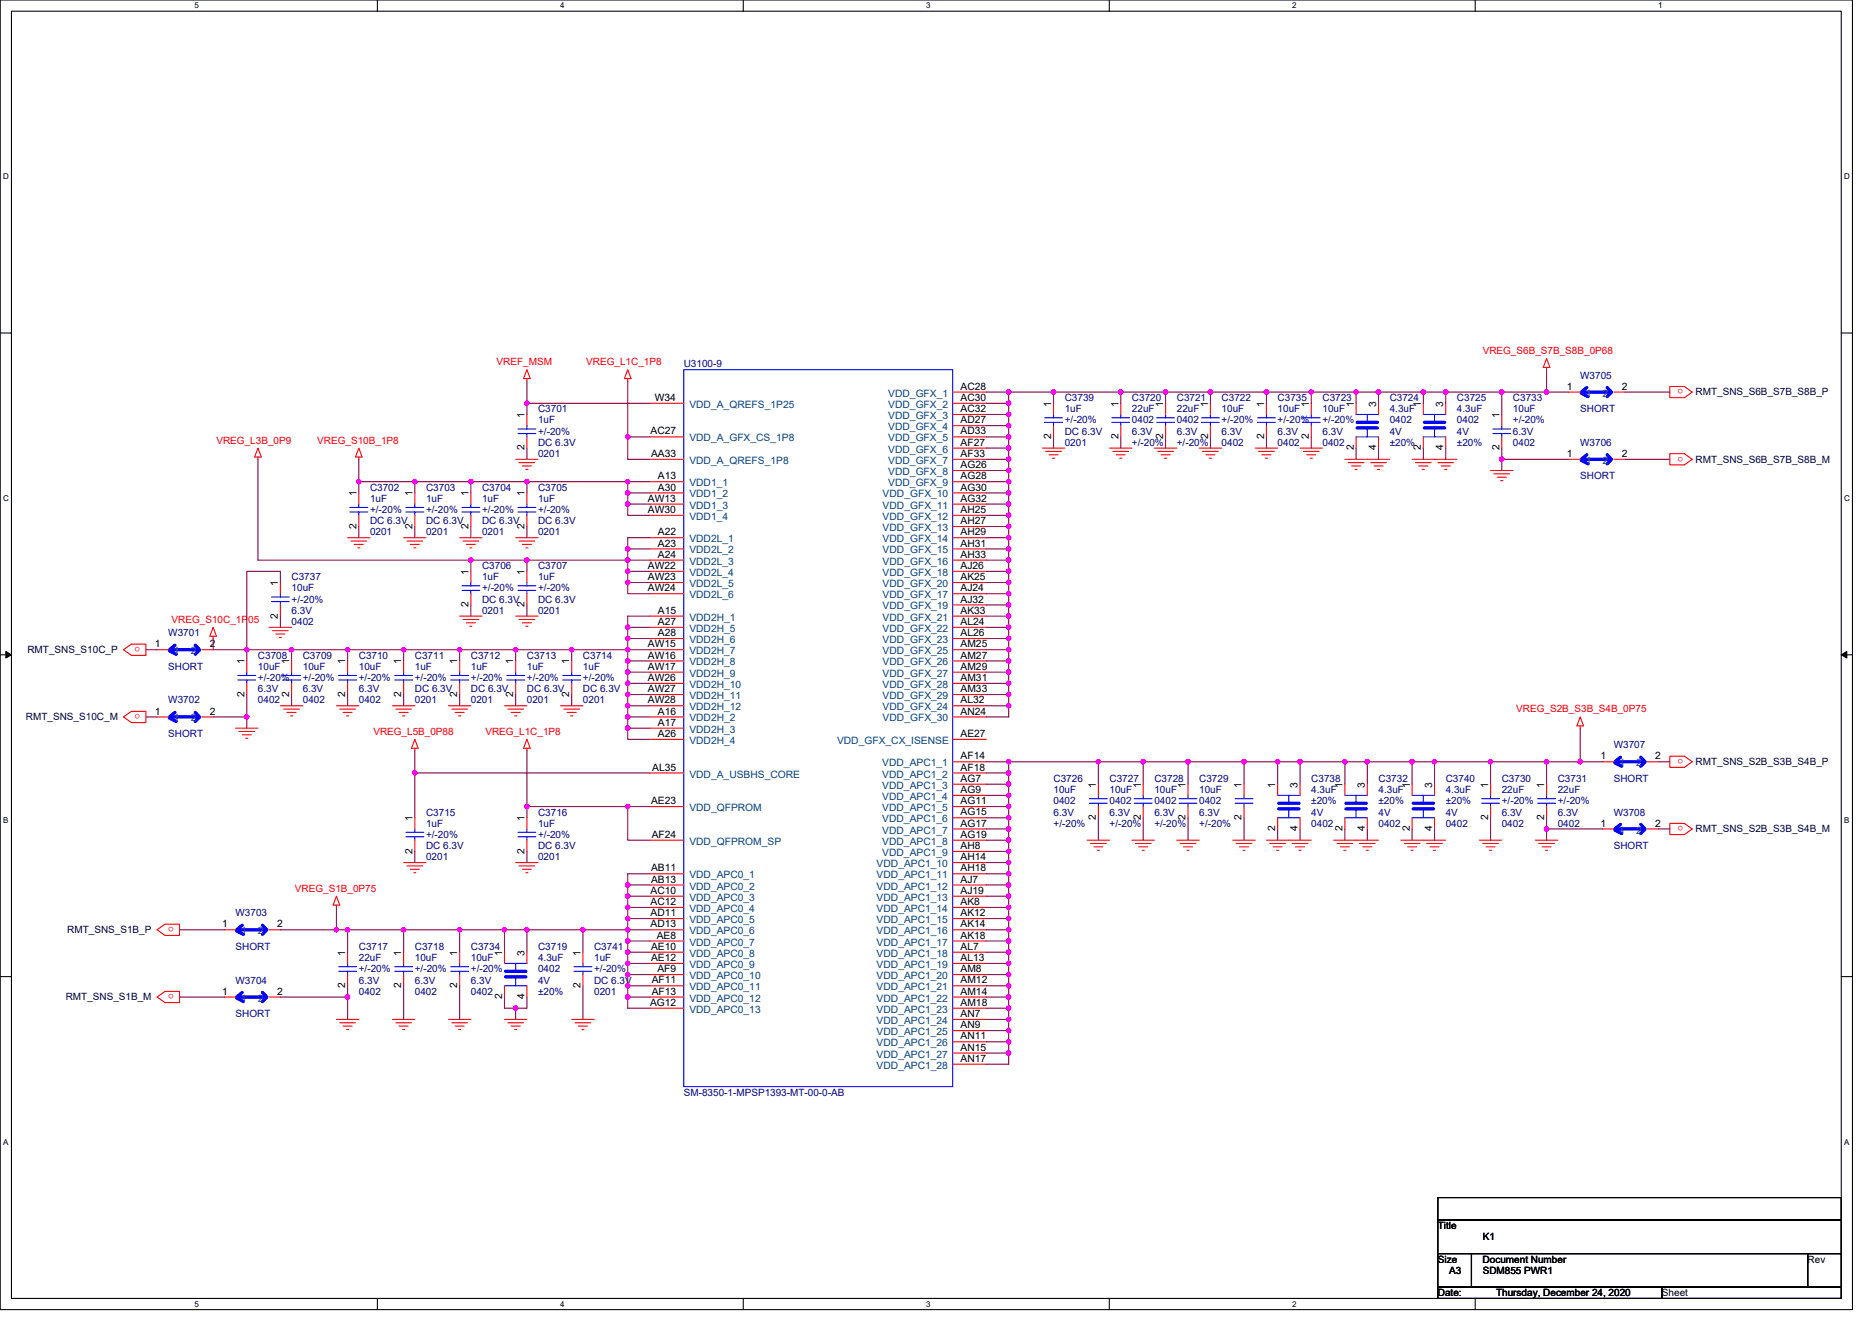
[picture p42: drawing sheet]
<svg xmlns="http://www.w3.org/2000/svg" width="297mm" height="210mm" viewBox="0 0 297 210" stroke-linecap="round" stroke-linejoin="round" font-family="sans-serif">
<defs><g id="words">
<g font-size="1.6" fill="#f00">
<text x="78.8" y="58">VREF_MSM</text>
<text x="93" y="58">VREG_L1C_1P8</text>
<text x="235.3" y="56.2">VREG_S6B_S7B_S8B_0P68</text>
<text x="267.1" y="61.8" transform="rotate(180 267.1 61.8)">o</text>
<text x="34.4" y="70.4">VREG_L3B_0P9</text>
<text x="50.4" y="70.4">VREG_S10B_1P8</text>
<text x="267.1" y="72.5" transform="rotate(180 267.1 72.5)">o</text>
<text x="27.2" y="98.8">VREG_S10C_1P05</text>
<text x="22.3" y="102.7" transform="rotate(180 22.3 102.7)">o</text>
<text x="22.3" y="113.4" transform="rotate(180 22.3 113.4)">o</text>
<text x="240.6" y="113.1">VREG_S2B_S3B_S4B_0P75</text>
<text x="59.2" y="116.6">VREG_L5B_0P88</text>
<text x="77" y="116.6">VREG_L1C_1P8</text>
<text x="267.1" y="120.5" transform="rotate(180 267.1 120.5)">o</text>
<text x="267.1" y="131.1" transform="rotate(180 267.1 131.1)">o</text>
<text x="46.8" y="141.5">VREG_S1B_0P75</text>
<text x="27.6" y="147.2" transform="rotate(180 27.6 147.2)">o</text>
<text x="27.6" y="157.8" transform="rotate(180 27.6 157.8)">o</text>
</g>
<g font-size="1.6" fill="#000080">
<text x="108.5" y="58.3">U3100-9</text>
<text x="85.4" y="65.4">C3701</text>
<text x="168.9" y="63.6">C3739</text>
<text x="168.9" y="65.4">1uF</text>
<text x="179.6" y="63.6">C3720</text>
<text x="179.6" y="65.4">22uF</text>
<text x="186.7" y="63.6">C3721</text>
<text x="186.7" y="65.4">22uF</text>
<text x="193.8" y="63.6">C3722</text>
<text x="193.8" y="65.4">10uF</text>
<text x="202.7" y="63.6">C3735</text>
<text x="202.7" y="65.4">10uF</text>
<text x="209.8" y="63.6">C3723</text>
<text x="209.8" y="65.4">10uF</text>
<text x="220.5" y="63.6">C3724</text>
<text x="220.5" y="65.4">4.3uF</text>
<text x="231.2" y="63.6">C3725</text>
<text x="231.2" y="65.4">4.3uF</text>
<text x="240.1" y="63.6">C3733</text>
<text x="240.1" y="65.4">10uF</text>
<text x="250.7" y="60.1">W3705</text>
<text x="250.7" y="65.4">SHORT</text>
<text x="85.4" y="67.2">1uF</text>
<text x="85.4" y="70.8">DC 6.3V</text>
<text x="85.4" y="69">+/-20%</text>
<text x="168.9" y="70.8">0201</text>
<text x="168.9" y="69">DC 6.3V</text>
<text x="168.9" y="67.2">+/-20%</text>
<text x="179.6" y="67.2">0402</text>
<text x="179.6" y="69">6.3V</text>
<text x="179.6" y="70.8">+/-20%</text>
<text x="186.7" y="67.2">0402</text>
<text x="186.7" y="69">6.3V</text>
<text x="186.7" y="70.8">+/-20%</text>
<text x="193.8" y="70.8">0402</text>
<text x="193.8" y="69">6.3V</text>
<text x="193.8" y="67.2">+/-20%</text>
<text x="202.7" y="70.8">0402</text>
<text x="202.7" y="69">6.3V</text>
<text x="202.7" y="67.2">+/-20%</text>
<text x="209.8" y="70.8">0402</text>
<text x="209.8" y="69">6.3V</text>
<text x="209.8" y="67.2">+/-20%</text>
<text x="220.5" y="67.2">0402</text>
<text x="220.5" y="69">4V</text>
<text x="220.5" y="70.8">±20%</text>
<text x="231.2" y="67.2">0402</text>
<text x="231.2" y="69">4V</text>
<text x="231.2" y="70.8">±20%</text>
<text x="240.1" y="70.8">0402</text>
<text x="240.1" y="69">6.3V</text>
<text x="240.1" y="67.2">+/-20%</text>
<text x="250.7" y="70.8">W3706</text>
<text x="58.7" y="77.9">C3702</text>
<text x="67.6" y="77.9">C3703</text>
<text x="76.5" y="77.9">C3704</text>
<text x="85.4" y="77.9">C3705</text>
<text x="85.4" y="72.5">0201</text>
<text x="250.7" y="76.1">SHORT</text>
<text x="58.7" y="79.7">1uF</text>
<text x="58.7" y="83.2">DC 6.3V</text>
<text x="58.7" y="81.4">+/-20%</text>
<text x="67.6" y="79.7">1uF</text>
<text x="67.6" y="83.2">DC 6.3V</text>
<text x="67.6" y="81.4">+/-20%</text>
<text x="76.5" y="79.7">1uF</text>
<text x="76.5" y="83.2">DC 6.3V</text>
<text x="76.5" y="81.4">+/-20%</text>
<text x="85.4" y="79.7">1uF</text>
<text x="85.4" y="83.2">DC 6.3V</text>
<text x="85.4" y="81.4">+/-20%</text>
<text x="58.7" y="85">0201</text>
<text x="67.6" y="85">0201</text>
<text x="76.5" y="85">0201</text>
<text x="85.4" y="85">0201</text>
<text x="46.3" y="92.1">C3737</text>
<text x="46.3" y="93.9">10uF</text>
<text x="46.3" y="95.7">+/-20%</text>
<text x="76.5" y="90.3">C3706</text>
<text x="76.5" y="92.1">1uF</text>
<text x="76.5" y="95.7">DC 6.3V</text>
<text x="76.5" y="93.9">+/-20%</text>
<text x="85.4" y="90.3">C3707</text>
<text x="85.4" y="92.1">1uF</text>
<text x="85.4" y="95.7">DC 6.3V</text>
<text x="85.4" y="93.9">+/-20%</text>
<text x="26.7" y="101">W3701</text>
<text x="46.3" y="99.2">0402</text>
<text x="46.3" y="97.4">6.3V</text>
<text x="76.5" y="97.4">0201</text>
<text x="85.4" y="97.4">0201</text>
<text x="26.7" y="106.3">SHORT</text>
<text x="40.9" y="104.5">C3708</text>
<text x="40.9" y="106.3">10uF</text>
<text x="48" y="104.5">C3709</text>
<text x="48" y="106.3">10uF</text>
<text x="56.9" y="104.5">C3710</text>
<text x="56.9" y="106.3">10uF</text>
<text x="65.8" y="104.5">C3711</text>
<text x="65.8" y="106.3">1uF</text>
<text x="74.7" y="104.5">C3712</text>
<text x="74.7" y="106.3">1uF</text>
<text x="83.6" y="104.5">C3713</text>
<text x="83.6" y="106.3">1uF</text>
<text x="92.5" y="104.5">C3714</text>
<text x="92.5" y="106.3">1uF</text>
<text x="26.7" y="111.7">W3702</text>
<text x="40.9" y="111.7">0402</text>
<text x="40.9" y="109.9">6.3V</text>
<text x="40.9" y="108.1">+/-20%</text>
<text x="48" y="111.7">0402</text>
<text x="48" y="109.9">6.3V</text>
<text x="48" y="108.1">+/-20%</text>
<text x="56.9" y="111.7">0402</text>
<text x="56.9" y="109.9">6.3V</text>
<text x="56.9" y="108.1">+/-20%</text>
<text x="65.8" y="111.7">0201</text>
<text x="65.8" y="109.9">DC 6.3V</text>
<text x="65.8" y="108.1">+/-20%</text>
<text x="74.7" y="111.7">0201</text>
<text x="74.7" y="109.9">DC 6.3V</text>
<text x="74.7" y="108.1">+/-20%</text>
<text x="83.6" y="111.7">0201</text>
<text x="83.6" y="109.9">DC 6.3V</text>
<text x="83.6" y="108.1">+/-20%</text>
<text x="92.5" y="111.7">0201</text>
<text x="92.5" y="109.9">DC 6.3V</text>
<text x="92.5" y="108.1">+/-20%</text>
<text x="26.7" y="117">SHORT</text>
<text x="256.1" y="118.8">W3707</text>
<text x="167.2" y="124.1">C3726</text>
<text x="167.2" y="125.9">10uF</text>
<text x="176.1" y="124.1">C3727</text>
<text x="176.1" y="125.9">10uF</text>
<text x="183.2" y="124.1">C3728</text>
<text x="183.2" y="125.9">10uF</text>
<text x="190.3" y="124.1">C3729</text>
<text x="190.3" y="125.9">10uF</text>
<text x="208.1" y="124.1">C3738</text>
<text x="208.1" y="125.9">4.3uF</text>
<text x="218.7" y="124.1">C3732</text>
<text x="218.7" y="125.9">4.3uF</text>
<text x="229.4" y="124.1">C3740</text>
<text x="229.4" y="125.9">4.3uF</text>
<text x="238.3" y="124.1">C3730</text>
<text x="238.3" y="125.9">22uF</text>
<text x="247.2" y="124.1">C3731</text>
<text x="247.2" y="125.9">22uF</text>
<text x="256.1" y="124.1">SHORT</text>
<text x="67.6" y="129.4">C3715</text>
<text x="67.6" y="131.2">1uF</text>
<text x="85.4" y="129.4">C3716</text>
<text x="85.4" y="131.2">1uF</text>
<text x="167.2" y="127.7">0402</text>
<text x="167.2" y="129.4">6.3V</text>
<text x="167.2" y="131.2">+/-20%</text>
<text x="176.1" y="127.7">0402</text>
<text x="176.1" y="129.4">6.3V</text>
<text x="176.1" y="131.2">+/-20%</text>
<text x="183.2" y="127.7">0402</text>
<text x="183.2" y="129.4">6.3V</text>
<text x="183.2" y="131.2">+/-20%</text>
<text x="190.3" y="127.7">0402</text>
<text x="190.3" y="129.4">6.3V</text>
<text x="190.3" y="131.2">+/-20%</text>
<text x="208.1" y="131.2">0402</text>
<text x="208.1" y="129.4">4V</text>
<text x="208.1" y="127.7">±20%</text>
<text x="218.7" y="131.2">0402</text>
<text x="218.7" y="129.4">4V</text>
<text x="218.7" y="127.7">±20%</text>
<text x="229.4" y="131.2">0402</text>
<text x="229.4" y="129.4">4V</text>
<text x="229.4" y="127.7">±20%</text>
<text x="238.3" y="131.2">0402</text>
<text x="238.3" y="129.4">6.3V</text>
<text x="238.3" y="127.7">+/-20%</text>
<text x="247.2" y="131.2">0402</text>
<text x="247.2" y="129.4">6.3V</text>
<text x="247.2" y="127.7">+/-20%</text>
<text x="256.1" y="129.4">W3708</text>
<text x="67.6" y="136.5">0201</text>
<text x="67.6" y="134.8">DC 6.3V</text>
<text x="67.6" y="133">+/-20%</text>
<text x="85.4" y="136.5">0201</text>
<text x="85.4" y="134.8">DC 6.3V</text>
<text x="85.4" y="133">+/-20%</text>
<text x="256.1" y="134.8">SHORT</text>
<text x="37.4" y="145.4">W3703</text>
<text x="37.4" y="150.8">SHORT</text>
<text x="56.9" y="150.8">C3717</text>
<text x="56.9" y="152.5">22uF</text>
<text x="56.9" y="154.3">+/-20%</text>
<text x="65.8" y="150.8">C3718</text>
<text x="65.8" y="152.5">10uF</text>
<text x="65.8" y="154.3">+/-20%</text>
<text x="74.7" y="150.8">C3734</text>
<text x="74.7" y="152.5">10uF</text>
<text x="74.7" y="154.3">+/-20%</text>
<text x="85.4" y="150.8">C3719</text>
<text x="85.4" y="152.5">4.3uF</text>
<text x="85.4" y="154.3">0402</text>
<text x="94.3" y="150.8">C3741</text>
<text x="94.3" y="152.5">1uF</text>
<text x="94.3" y="154.3">+/-20%</text>
<text x="37.4" y="156.1">W3704</text>
<text x="37.4" y="161.4">SHORT</text>
<text x="56.9" y="157.9">0402</text>
<text x="56.9" y="156.1">6.3V</text>
<text x="65.8" y="157.9">0402</text>
<text x="65.8" y="156.1">6.3V</text>
<text x="74.7" y="157.9">0402</text>
<text x="74.7" y="156.1">6.3V</text>
<text x="85.4" y="156.1">4V</text>
<text x="85.4" y="157.9">±20%</text>
<text x="94.3" y="157.9">0201</text>
<text x="94.3" y="156.1">DC 6.3V</text>
<text x="108.5" y="173.9">SM-8350-1-MPSP1393-MT-00-0-AB</text>
</g>
<g font-size="1.6">
<text x="103.9" y="63.6">W34</text>
<text x="152.4" y="61.8">AC28</text>
<text x="152.4" y="63.6">AC30</text>
<text x="152.4" y="65.4">AC32</text>
<text x="166.8" y="64.5" transform="rotate(-90 166.8 64.5)">1</text>
<text x="177.5" y="64.5" transform="rotate(-90 177.5 64.5)">1</text>
<text x="184.6" y="64.5" transform="rotate(-90 184.6 64.5)">1</text>
<text x="191.7" y="64.5" transform="rotate(-90 191.7 64.5)">1</text>
<text x="200.6" y="64.5" transform="rotate(-90 200.6 64.5)">1</text>
<text x="207.7" y="64.5" transform="rotate(-90 207.7 64.5)">1</text>
<text x="214.8" y="64.5" transform="rotate(-90 214.8 64.5)">1</text>
<text x="218.4" y="64.5" transform="rotate(-90 218.4 64.5)">3</text>
<text x="225.5" y="64.5" transform="rotate(-90 225.5 64.5)">1</text>
<text x="229" y="64.5" transform="rotate(-90 229 64.5)">3</text>
<text x="248.6" y="61.8">1</text>
<text x="257.3" y="61.8">2</text>
<text x="83.2" y="71.5" transform="rotate(-90 83.2 71.5)">2</text>
<text x="83.2" y="66.3" transform="rotate(-90 83.2 66.3)">1</text>
<text x="103.2" y="69">AC27</text>
<text x="152.4" y="67.2">AD27</text>
<text x="152.4" y="69">AD33</text>
<text x="152.4" y="70.7">AF27</text>
<text x="166.8" y="69.7" transform="rotate(-90 166.8 69.7)">2</text>
<text x="177.5" y="69.7" transform="rotate(-90 177.5 69.7)">2</text>
<text x="184.6" y="69.7" transform="rotate(-90 184.6 69.7)">2</text>
<text x="191.7" y="69.7" transform="rotate(-90 191.7 69.7)">2</text>
<text x="200.6" y="69.7" transform="rotate(-90 200.6 69.7)">2</text>
<text x="207.7" y="69.7" transform="rotate(-90 207.7 69.7)">2</text>
<text x="214.8" y="71.5" transform="rotate(-90 214.8 71.5)">2</text>
<text x="218.4" y="71.5" transform="rotate(-90 218.4 71.5)">4</text>
<text x="225.5" y="71.5" transform="rotate(-90 225.5 71.5)">2</text>
<text x="229" y="71.5" transform="rotate(-90 229 71.5)">4</text>
<text x="237.9" y="71.5" transform="rotate(-90 237.9 71.5)">2</text>
<text x="237.9" y="66.3" transform="rotate(-90 237.9 66.3)">1</text>
<text x="103.3" y="72.5">AA33</text>
<text x="104.4" y="76.1">A13</text>
<text x="104.4" y="77.9">A30</text>
<text x="152.4" y="77.9">AG30</text>
<text x="152.4" y="72.5">AF33</text>
<text x="152.4" y="74.3">AG26</text>
<text x="152.4" y="76.1">AG28</text>
<text x="248.6" y="72.5">1</text>
<text x="257.3" y="72.5">2</text>
<text x="56.6" y="83.9" transform="rotate(-90 56.6 83.9)">2</text>
<text x="56.6" y="78.8" transform="rotate(-90 56.6 78.8)">1</text>
<text x="65.4" y="83.9" transform="rotate(-90 65.4 83.9)">2</text>
<text x="65.4" y="78.8" transform="rotate(-90 65.4 78.8)">1</text>
<text x="74.3" y="83.9" transform="rotate(-90 74.3 83.9)">2</text>
<text x="74.3" y="78.8" transform="rotate(-90 74.3 78.8)">1</text>
<text x="83.2" y="83.9" transform="rotate(-90 83.2 83.9)">2</text>
<text x="83.2" y="78.8" transform="rotate(-90 83.2 78.8)">1</text>
<text x="102.8" y="79.6">AW13</text>
<text x="102.8" y="81.4">AW30</text>
<text x="152.4" y="79.6">AG32</text>
<text x="152.4" y="81.4">AH25</text>
<text x="152.4" y="83.2">AH27</text>
<text x="104.4" y="85">A22</text>
<text x="104.4" y="86.7">A23</text>
<text x="104.4" y="88.5">A24</text>
<text x="152.4" y="85">AH29</text>
<text x="152.4" y="86.7">AH31</text>
<text x="152.4" y="88.5">AH33</text>
<text x="44.1" y="93" transform="rotate(-90 44.1 93)">1</text>
<text x="74.3" y="91.2" transform="rotate(-90 74.3 91.2)">1</text>
<text x="83.2" y="91.2" transform="rotate(-90 83.2 91.2)">1</text>
<text x="102.8" y="90.3">AW22</text>
<text x="102.8" y="92.1">AW23</text>
<text x="102.8" y="93.9">AW24</text>
<text x="152.4" y="90.3">AJ26</text>
<text x="152.4" y="92.1">AK25</text>
<text x="152.4" y="93.9">AJ24</text>
<text x="152.4" y="95.6">AJ32</text>
<text x="44.1" y="98.2" transform="rotate(-90 44.1 98.2)">2</text>
<text x="74.3" y="96.4" transform="rotate(-90 74.3 96.4)">2</text>
<text x="83.2" y="96.4" transform="rotate(-90 83.2 96.4)">2</text>
<text x="104.4" y="97.4">A15</text>
<text x="104.4" y="99.2">A27</text>
<text x="104.4" y="101">A28</text>
<text x="152.4" y="97.4">AK33</text>
<text x="152.4" y="99.2">AL24</text>
<text x="152.4" y="101">AL26</text>
<text x="24.6" y="102.7">1</text>
<text x="33.3" y="102.7">2</text>
<text x="38.8" y="105.4" transform="rotate(-90 38.8 105.4)">1</text>
<text x="45.9" y="105.4" transform="rotate(-90 45.9 105.4)">1</text>
<text x="54.8" y="105.4" transform="rotate(-90 54.8 105.4)">1</text>
<text x="63.7" y="105.4" transform="rotate(-90 63.7 105.4)">1</text>
<text x="72.6" y="105.4" transform="rotate(-90 72.6 105.4)">1</text>
<text x="81.4" y="105.4" transform="rotate(-90 81.4 105.4)">1</text>
<text x="90.3" y="105.4" transform="rotate(-90 90.3 105.4)">1</text>
<text x="102.8" y="102.7">AW15</text>
<text x="102.8" y="104.5">AW16</text>
<text x="102.8" y="106.3">AW17</text>
<text x="152.4" y="102.7">AM25</text>
<text x="152.4" y="104.5">AM27</text>
<text x="152.4" y="106.3">AM29</text>
<text x="24.6" y="113.4">1</text>
<text x="33.3" y="113.4">2</text>
<text x="38.8" y="110.6" transform="rotate(-90 38.8 110.6)">2</text>
<text x="45.9" y="110.6" transform="rotate(-90 45.9 110.6)">2</text>
<text x="54.8" y="110.6" transform="rotate(-90 54.8 110.6)">2</text>
<text x="63.7" y="110.6" transform="rotate(-90 63.7 110.6)">2</text>
<text x="72.6" y="110.6" transform="rotate(-90 72.6 110.6)">2</text>
<text x="81.4" y="110.6" transform="rotate(-90 81.4 110.6)">2</text>
<text x="90.3" y="110.6" transform="rotate(-90 90.3 110.6)">2</text>
<text x="102.8" y="108.1">AW26</text>
<text x="102.8" y="109.9">AW27</text>
<text x="102.8" y="111.6">AW28</text>
<text x="104.4" y="113.4">A16</text>
<text x="152.4" y="108.1">AM31</text>
<text x="152.4" y="109.9">AM33</text>
<text x="152.4" y="111.6">AL32</text>
<text x="152.4" y="113.4">AN24</text>
<text x="104.4" y="115.2">A17</text>
<text x="104.4" y="117">A26</text>
<text x="152.4" y="117">AE27</text>
<text x="103.5" y="122.3">AL35</text>
<text x="152.4" y="120.5">AF14</text>
<text x="152.4" y="122.3">AF18</text>
<text x="152.4" y="124.1">AG7</text>
<text x="152.4" y="125.9">AG9</text>
<text x="173.9" y="125" transform="rotate(-90 173.9 125)">1</text>
<text x="181" y="125" transform="rotate(-90 181 125)">1</text>
<text x="188.1" y="125" transform="rotate(-90 188.1 125)">1</text>
<text x="197" y="125" transform="rotate(-90 197 125)">1</text>
<text x="202.3" y="125" transform="rotate(-90 202.3 125)">1</text>
<text x="205.9" y="125" transform="rotate(-90 205.9 125)">3</text>
<text x="213" y="125" transform="rotate(-90 213 125)">1</text>
<text x="216.6" y="125" transform="rotate(-90 216.6 125)">3</text>
<text x="223.7" y="125" transform="rotate(-90 223.7 125)">1</text>
<text x="227.2" y="125" transform="rotate(-90 227.2 125)">3</text>
<text x="236.1" y="125" transform="rotate(-90 236.1 125)">1</text>
<text x="245" y="125" transform="rotate(-90 245 125)">1</text>
<text x="253.9" y="120.5">1</text>
<text x="262.7" y="120.5">2</text>
<text x="65.4" y="130.3" transform="rotate(-90 65.4 130.3)">1</text>
<text x="83.2" y="130.3" transform="rotate(-90 83.2 130.3)">1</text>
<text x="103.3" y="127.6">AE23</text>
<text x="152.4" y="127.6">AG11</text>
<text x="152.4" y="129.4">AG15</text>
<text x="152.4" y="131.2">AG17</text>
<text x="173.9" y="130.2" transform="rotate(-90 173.9 130.2)">2</text>
<text x="181" y="130.2" transform="rotate(-90 181 130.2)">2</text>
<text x="188.1" y="130.2" transform="rotate(-90 188.1 130.2)">2</text>
<text x="197" y="130.2" transform="rotate(-90 197 130.2)">2</text>
<text x="202.3" y="132" transform="rotate(-90 202.3 132)">2</text>
<text x="205.9" y="132" transform="rotate(-90 205.9 132)">4</text>
<text x="213" y="132" transform="rotate(-90 213 132)">2</text>
<text x="216.6" y="132" transform="rotate(-90 216.6 132)">4</text>
<text x="223.7" y="132" transform="rotate(-90 223.7 132)">2</text>
<text x="227.2" y="132" transform="rotate(-90 227.2 132)">4</text>
<text x="236.1" y="130.2" transform="rotate(-90 236.1 130.2)">2</text>
<text x="245" y="130.2" transform="rotate(-90 245 130.2)">2</text>
<text x="253.9" y="131.2">1</text>
<text x="262.7" y="131.2">2</text>
<text x="65.4" y="135.5" transform="rotate(-90 65.4 135.5)">2</text>
<text x="83.2" y="135.5" transform="rotate(-90 83.2 135.5)">2</text>
<text x="103.4" y="133">AF24</text>
<text x="152.4" y="136.5">AH14</text>
<text x="152.4" y="133">AG19</text>
<text x="152.4" y="134.7">AH8</text>
<text x="103.2" y="141.9">AC10</text>
<text x="103.2" y="143.6">AC12</text>
<text x="103.3" y="138.3">AB11</text>
<text x="103.3" y="140.1">AB13</text>
<text x="152.4" y="138.3">AH18</text>
<text x="152.4" y="140.1">AJ7</text>
<text x="152.4" y="141.9">AJ19</text>
<text x="152.4" y="143.6">AK8</text>
<text x="35.2" y="147.2">1</text>
<text x="44" y="147.2">2</text>
<text x="103.2" y="145.4">AD11</text>
<text x="103.2" y="147.2">AD13</text>
<text x="104.2" y="149">AE8</text>
<text x="152.4" y="145.4">AK12</text>
<text x="152.4" y="147.2">AK14</text>
<text x="152.4" y="149">AK18</text>
<text x="54.8" y="151.7" transform="rotate(-90 54.8 151.7)">1</text>
<text x="63.7" y="151.7" transform="rotate(-90 63.7 151.7)">1</text>
<text x="72.6" y="151.7" transform="rotate(-90 72.6 151.7)">1</text>
<text x="79.7" y="151.7" transform="rotate(-90 79.7 151.7)">1</text>
<text x="83.2" y="151.7" transform="rotate(-90 83.2 151.7)">3</text>
<text x="92.1" y="151.7" transform="rotate(-90 92.1 151.7)">1</text>
<text x="103.3" y="150.7">AE10</text>
<text x="103.3" y="152.5">AE12</text>
<text x="104.3" y="154.3">AF9</text>
<text x="152.4" y="150.7">AL7</text>
<text x="152.4" y="152.5">AL13</text>
<text x="152.4" y="154.3">AM8</text>
<text x="35.2" y="157.9">1</text>
<text x="44" y="157.9">2</text>
<text x="54.8" y="156.8" transform="rotate(-90 54.8 156.8)">2</text>
<text x="63.7" y="156.8" transform="rotate(-90 63.7 156.8)">2</text>
<text x="72.6" y="156.8" transform="rotate(-90 72.6 156.8)">2</text>
<text x="79.7" y="158.6" transform="rotate(-90 79.7 158.6)">2</text>
<text x="83.2" y="158.6" transform="rotate(-90 83.2 158.6)">4</text>
<text x="92.1" y="156.8" transform="rotate(-90 92.1 156.8)">2</text>
<text x="103.1" y="159.6">AG12</text>
<text x="103.4" y="156.1">AF11</text>
<text x="103.4" y="157.9">AF13</text>
<text x="152.4" y="156.1">AM12</text>
<text x="152.4" y="157.9">AM14</text>
<text x="152.4" y="159.6">AM18</text>
<text x="152.4" y="161.4">AN7</text>
<text x="152.4" y="163.2">AN9</text>
<text x="152.4" y="165">AN11</text>
<text x="152.4" y="166.8">AN15</text>
<text x="152.4" y="168.5">AN17</text>
<text x="228.1" y="195.1">Title</text>
<text x="235.3" y="196.8">K1</text>
<text x="228.1" y="200.4">Size</text>
<text x="229.9" y="202.2">A3</text>
<text x="235.3" y="200.4">Document Number</text>
<text x="235.3" y="202.2">SDM855 PWR1</text>
<text x="286.8" y="200.4">Rev</text>
<text x="228.1" y="205.7">Date:</text>
<text x="237.4" y="205.7">Thursday, December 24, 2020</text>
<text x="263.7" y="205.7">Sheet</text>
</g>
<g font-size="1.6" fill="#004080">
<text x="109.4" y="64.7">VDD_A_QREFS_1P25</text>
<text x="140.9" y="62.9">VDD_GFX_1</text>
<text x="140.9" y="64.7">VDD_GFX_2</text>
<text x="251.6" y="62.9">1</text>
<text x="254.3" y="62.9">2</text>
<text x="109.4" y="70.1">VDD_A_GFX_CS_1P8</text>
<text x="140.9" y="66.5">VDD_GFX_3</text>
<text x="140.9" y="68.3">VDD_GFX_4</text>
<text x="140.9" y="70.1">VDD_GFX_5</text>
<text x="140.9" y="71.8">VDD_GFX_6</text>
<text x="109.4" y="73.6">VDD_A_QREFS_1P8</text>
<text x="109.4" y="77.2">VDD1_1</text>
<text x="140.9" y="73.6">VDD_GFX_7</text>
<text x="140.9" y="75.4">VDD_GFX_8</text>
<text x="140.9" y="77.2">VDD_GFX_9</text>
<text x="251.6" y="73.6">1</text>
<text x="254.3" y="73.6">2</text>
<text x="109.4" y="79">VDD1_2</text>
<text x="109.4" y="80.7">VDD1_3</text>
<text x="109.4" y="82.5">VDD1_4</text>
<text x="140.1" y="79">VDD_GFX_10</text>
<text x="140.1" y="80.7">VDD_GFX_11</text>
<text x="140.1" y="82.5">VDD_GFX_12</text>
<text x="109.4" y="86.1">VDD2L_1</text>
<text x="109.4" y="87.8">VDD2L_2</text>
<text x="109.4" y="89.6">VDD2L_3</text>
<text x="140.1" y="84.3">VDD_GFX_13</text>
<text x="140.1" y="86.1">VDD_GFX_14</text>
<text x="140.1" y="87.8">VDD_GFX_15</text>
<text x="140.1" y="89.6">VDD_GFX_16</text>
<text x="109.4" y="91.4">VDD2L_4</text>
<text x="109.4" y="93.2">VDD2L_5</text>
<text x="109.4" y="95">VDD2L_6</text>
<text x="140.1" y="91.4">VDD_GFX_18</text>
<text x="140.1" y="93.2">VDD_GFX_20</text>
<text x="140.1" y="95">VDD_GFX_17</text>
<text x="109.4" y="98.5">VDD2H_1</text>
<text x="109.4" y="100.3">VDD2H_5</text>
<text x="140.1" y="96.7">VDD_GFX_19</text>
<text x="140.1" y="98.5">VDD_GFX_21</text>
<text x="140.1" y="100.3">VDD_GFX_22</text>
<text x="27.6" y="103.8">1</text>
<text x="30.3" y="103.8">2</text>
<text x="109.4" y="102.1">VDD2H_6</text>
<text x="109.4" y="103.8">VDD2H_7</text>
<text x="109.4" y="105.6">VDD2H_8</text>
<text x="109.4" y="107.4">VDD2H_9</text>
<text x="140.1" y="102.1">VDD_GFX_23</text>
<text x="140.1" y="103.8">VDD_GFX_25</text>
<text x="140.1" y="105.6">VDD_GFX_26</text>
<text x="140.1" y="107.4">VDD_GFX_27</text>
<text x="109.4" y="109.2">VDD2H_10</text>
<text x="109.4" y="111">VDD2H_11</text>
<text x="109.4" y="112.7">VDD2H_12</text>
<text x="140.1" y="109.2">VDD_GFX_28</text>
<text x="140.1" y="111">VDD_GFX_29</text>
<text x="140.1" y="112.7">VDD_GFX_24</text>
<text x="27.6" y="114.5">1</text>
<text x="30.3" y="114.5">2</text>
<text x="109.4" y="114.5">VDD2H_2</text>
<text x="109.4" y="116.3">VDD2H_3</text>
<text x="109.4" y="118.1">VDD2H_4</text>
<text x="132.8" y="118.1">VDD_GFX_CX_ISENSE</text>
<text x="140.1" y="114.5">VDD_GFX_30</text>
<text x="109.4" y="123.4">VDD_A_USBHS_CORE</text>
<text x="140" y="121.6">VDD_APC1_1</text>
<text x="140" y="123.4">VDD_APC1_2</text>
<text x="140" y="125.2">VDD_APC1_3</text>
<text x="257" y="121.6">1</text>
<text x="259.6" y="121.6">2</text>
<text x="109.4" y="128.7">VDD_QFPROM</text>
<text x="140" y="127">VDD_APC1_4</text>
<text x="140" y="128.7">VDD_APC1_5</text>
<text x="140" y="130.5">VDD_APC1_6</text>
<text x="109.4" y="134.1">VDD_QFPROM_SP</text>
<text x="139.1" y="137.6">VDD_APC1_10</text>
<text x="140" y="132.3">VDD_APC1_7</text>
<text x="140" y="134.1">VDD_APC1_8</text>
<text x="140" y="135.8">VDD_APC1_9</text>
<text x="257" y="132.3">1</text>
<text x="259.6" y="132.3">2</text>
<text x="109.4" y="139.4">VDD_APC0_1</text>
<text x="109.4" y="141.2">VDD_APC0_2</text>
<text x="109.4" y="143">VDD_APC0_3</text>
<text x="139.1" y="139.4">VDD_APC1_11</text>
<text x="139.1" y="141.2">VDD_APC1_12</text>
<text x="139.1" y="143">VDD_APC1_13</text>
<text x="38.3" y="148.3">1</text>
<text x="40.9" y="148.3">2</text>
<text x="109.4" y="144.7">VDD_APC0_4</text>
<text x="109.4" y="146.5">VDD_APC0_5</text>
<text x="109.4" y="148.3">VDD_APC0_6</text>
<text x="139.1" y="144.7">VDD_APC1_14</text>
<text x="139.1" y="146.5">VDD_APC1_15</text>
<text x="139.1" y="148.3">VDD_APC1_16</text>
<text x="109.4" y="150.1">VDD_APC0_7</text>
<text x="109.4" y="151.8">VDD_APC0_8</text>
<text x="109.4" y="153.6">VDD_APC0_9</text>
<text x="109.4" y="155.4">VDD_APC0_10</text>
<text x="139.1" y="150.1">VDD_APC1_17</text>
<text x="139.1" y="151.8">VDD_APC1_18</text>
<text x="139.1" y="153.6">VDD_APC1_19</text>
<text x="139.1" y="155.4">VDD_APC1_20</text>
<text x="38.3" y="159">1</text>
<text x="40.9" y="159">2</text>
<text x="109.4" y="157.2">VDD_APC0_11</text>
<text x="109.4" y="159">VDD_APC0_12</text>
<text x="109.4" y="160.7">VDD_APC0_13</text>
<text x="139.1" y="157.2">VDD_APC1_21</text>
<text x="139.1" y="159">VDD_APC1_22</text>
<text x="139.1" y="160.7">VDD_APC1_23</text>
<text x="139.1" y="162.5">VDD_APC1_24</text>
<text x="139.1" y="164.3">VDD_APC1_25</text>
<text x="139.1" y="166.1">VDD_APC1_26</text>
<text x="139.1" y="167.9">VDD_APC1_27</text>
<text x="139.1" y="169.6">VDD_APC1_28</text>
</g>
<g font-size="1.6" fill="#000040">
<text x="269" y="62.8">RMT_SNS_S6B_S7B_S8B_P</text>
<text x="269" y="73.4">RMT_SNS_S6B_S7B_S8B_M</text>
<text x="4.4" y="103.7">RMT_SNS_S10C_P</text>
<text x="4.1" y="114.3">RMT_SNS_S10C_M</text>
<text x="269" y="121.4">RMT_SNS_S2B_S3B_S4B_P</text>
<text x="269" y="132.1">RMT_SNS_S2B_S3B_S4B_M</text>
<text x="10.7" y="148.1">RMT_SNS_S1B_P</text>
<text x="10.4" y="158.8">RMT_SNS_S1B_M</text>
</g>
<g font-size="1.3">
<text x="30.8" y="1.3">5</text>
<text x="88.9" y="1.3">4</text>
<text x="147" y="1.3">3</text>
<text x="205" y="1.3">2</text>
<text x="263.1" y="1.3">1</text>
<text x=".5" y="28.4">D</text>
<text x="292.6" y="28.4">D</text>
<text x=".5" y="79.5">C</text>
<text x="292.6" y="79.5">C</text>
<text x=".5" y="130.6">B</text>
<text x="292.6" y="130.6">B</text>
<text x=".5" y="181.7">A</text>
<text x="292.6" y="181.7">A</text>
<text x="30.8" y="207.4">5</text>
<text x="88.9" y="207.4">4</text>
<text x="147" y="207.4">3</text>
<text x="205" y="207.4">2</text>
</g>
</g></defs>
<path d="M0 0h293.9v207.9h-293.9zM1.8 1.8h290.4v204.3h-290.4z" fill="none" stroke="#000" stroke-width=".17"/>
<g fill="#fff">
<path d="M30.8 .2h.7v1.4h-.7z"/>
<path d="M30.8 206.3h.7v1.4h-.7z"/>
</g>
<path d="M59.9 0v1.8M59.9 206.1v1.8" fill="none" stroke="#000" stroke-width=".17"/>
<g fill="#fff">
<path d="M88.9 .2h.7v1.4h-.7z"/>
<path d="M88.9 206.3h.7v1.4h-.7z"/>
</g>
<path d="M117.9 0v1.8M117.9 206.1v1.8" fill="none" stroke="#000" stroke-width=".17"/>
<g fill="#fff">
<path d="M147 .2h.7v1.4h-.7z"/>
<path d="M147 206.3h.7v1.4h-.7z"/>
</g>
<path d="M176 0v1.8M176 206.1v1.8" fill="none" stroke="#000" stroke-width=".17"/>
<g fill="#fff">
<path d="M205 .2h.7v1.4h-.7z"/>
<path d="M205 206.3h.7v1.4h-.7z"/>
</g>
<path d="M234.1 0v1.8M234.1 206.1v1.8" fill="none" stroke="#000" stroke-width=".17"/>
<g fill="#fff">
<path d="M263.1 .2h.7v1.4h-.7z"/>
<path d="M.5 27.3h.9v1.4h-.9z"/>
<path d="M292.6 27.3h.9v1.4h-.9z"/>
<path d="M.5 78.4h.9v1.4h-.9z"/>
<path d="M292.6 78.4h.9v1.4h-.9z"/>
</g>
<path d="M0 52.9h1.8M292.2 52.9h1.7" fill="none" stroke="#000" stroke-width=".17"/>
<g fill="#fff">
<path d="M.5 129.5h.8v1.4h-.8z"/>
<path d="M292.6 129.5h.9v1.4h-.9z"/>
</g>
<path d="M0 103.9h1.8M292.2 103.9h1.7" fill="none" stroke="#000" stroke-width=".17"/>
<path d="M.9 103.4l.9 .5-.9 .5zM292.2 103.9l.8-.5v1z" fill="#000" stroke="#000" stroke-width=".16"/>
<g fill="#fff">
<path d="M.5 180.5h.8v1.4h-.8z"/>
<path d="M292.6 180.5h.9v1.4h-.9z"/>
</g>
<path d="M0 155h1.8M292.2 155h1.7M228.2 190.1h64v3.5h-64zM228.2 193.6h64v5.4h-64zM228.2 199h5.3v5.3h-5.3zM233.5 199h53.3v5.3h-53.3zM286.8 199h5.4v5.3h-5.4zM228.2 204.3h35.5v1.8h-35.5zM263.7 204.3h28.5v1.8h-28.5z" fill="none" stroke="#000" stroke-width=".17"/>
<g fill="none" stroke="#f00" stroke-width=".17">
<path d="M83.6 58.7l.5 1.4h-1zM99.6 58.7l.5 1.4h-1zM245.4 56.9l.5 1.4h-1zM245.4 58.3v.4M40.9 71.1l.6 1.4h-1.1zM40.9 72.5v.4M56.9 71.1l.6 1.4h-1.1zM56.9 72.5v.4M56.9 78.2v1.8M65.8 78.2v1.8M74.7 78.2v1.8M81.8 72.9h3.6"/>
<path d="M82.4 73.4h2.5M82.9 74h1.4M83.4 74.5h.4M83.6 60.1v.4M83.6 78.2v1.8M83.6 65.8v1.8M83.6 69.3v1.8M99.6 60.1v.4M103.2 64h5.3M103.2 69.3h5.3M103.2 72.9h5.3M103.2 76.5h5.3"/>
<path d="M103.2 78.2h5.3M151.2 62.2h5.3M151.2 64h5.3M151.2 65.8h5.3M151.2 67.6h5.3M151.2 69.3h5.3M151.2 71.1h5.3M151.2 72.9h5.3M151.2 74.7h5.3M151.2 76.5h5.3M151.2 78.2h5.3M165.4 71.1h3.5"/>
<path d="M165.9 71.6h2.5M166.5 72.2h1.4M167 72.7h.3M167.2 64v1.8M167.2 67.6v1.7M176.1 71.1h3.5M176.6 71.6h2.5M177.1 72.2h1.5M177.7 72.7h.3M177.8 64v1.8M177.8 67.6v1.7M183.2 71.1h3.5"/>
<path d="M183.7 71.6h2.5M184.2 72.2h1.5M184.8 72.7h.3M185 64v1.8M185 67.6v1.7M190.3 71.1h3.5M190.8 71.6h2.5M191.3 72.2h1.5M191.9 72.7h.3M192.1 64v1.8M192.1 67.6v1.7M199.2 71.1h3.5"/>
<path d="M199.7 71.6h2.5M200.2 72.2h1.5M200.8 72.7h.3M201 64v1.8M201 67.6v1.7M206.3 71.1h3.5M206.8 71.6h2.5M207.3 72.2h1.5M207.9 72.7h.3M208.1 64v1.8M208.1 67.6v1.7M213.4 72.9h7.1"/>
<path d="M213.9 73.4h2.5M214.5 74h1.4M215 74.5h.3M215.2 64v1.8M215.2 69.3v1.8M217.5 73.4h2.5M218 74h1.5M218.6 74.5h.3M218.7 64v1.8M218.7 69.3v1.8M224.1 72.9h7.1M224.6 73.4h2.5"/>
<path d="M225.1 74h1.5M225.7 74.5h.3M225.8 64v1.8M225.8 69.3v1.8M228.2 73.4h2.4M228.7 74h1.4M229.2 74.5h.4M229.4 64v1.8M229.4 69.3v1.8M236.5 74.7h3.6M237 75.2h2.5M237.6 75.7h1.4"/>
<path d="M238.1 76.3h.4M238.3 65.8v1.8M238.3 69.3v1.8M249 72.9h1.7M249 62.2h1.7M256.1 72.9h1.7M256.1 62.2h1.7M265 61.3h2.3l1.2 .9-1.2 .9h-2.3zM265 72h2.3l1.2 .9-1.2 .9h-2.3zM33.8 99.6l.6 1.4h-1.1zM42.7 99.6h3.6M44.5 92.5v1.7"/>
<path d="M44.5 96v1.8M55.2 85.3h3.5M55.7 85.9h2.5M56.2 86.4h1.5M56.8 87h.3M56.9 81.8v1.8M64 85.3h3.6M64.6 85.9h2.5M65.1 86.4h1.4M65.7 87h.3M65.8 81.8v1.8M72.9 97.8h3.6"/>
<path d="M72.9 85.3h3.6M73.5 98.3h2.5M73.5 85.9h2.5M74 98.8h1.4M74 86.4h1.4M74.5 99.4h.4M74.5 87h.4M74.7 81.8v1.8M74.7 90.7v1.8M74.7 94.2v1.8M81.8 85.3h3.6M81.8 97.8h3.6"/>
<path d="M82.4 85.9h2.5M82.4 98.3h2.5M82.9 86.4h1.4M82.9 98.8h1.4M83.4 87h.4M83.4 99.4h.4M83.6 81.8v1.8M83.6 90.7v1.8M83.6 94.2v1.8M103.2 80h5.3M103.2 81.8h5.3M103.2 85.3h5.3"/>
<path d="M103.2 87.1h5.3M103.2 88.9h5.3M103.2 90.7h5.3M103.2 92.5h5.3M103.2 94.2h5.3M103.2 97.8h5.3M103.2 99.6h5.3M151.2 80h5.3M151.2 81.8h5.3M151.2 83.6h5.3M151.2 85.3h5.3M151.2 87.1h5.3"/>
<path d="M151.2 88.9h5.3M151.2 90.7h5.3M151.2 92.5h5.3M151.2 94.2h5.3M151.2 96h5.3M151.2 97.8h5.3M151.2 99.6h5.3M19.6 103.1l1.2-.9h2.4v1.8h-2.4zM19.6 113.8l1.2-.9h2.4v1.8h-2.4zM24.9 113.8h1.8M24.9 103.1h1.8M32 113.8h1.8"/>
<path d="M32 103.1h1.8M33.8 101v.3M37.4 115.6h3.5M37.9 116.1h2.5M38.4 116.6h1.5M39 117.2h.3M39.2 104.9v1.8M39.2 108.5v1.7M43.2 100.1h2.5M43.8 100.6h1.4M44.3 101.2h.4M44.5 112h3.5"/>
<path d="M45 112.5h2.5M45.5 113.1h1.5M46.1 113.6h.3M46.3 104.9v1.8M46.3 108.5v1.7M53.4 112h3.5M53.9 112.5h2.5M54.4 113.1h1.5M55 113.6h.3M55.2 104.9v1.8M55.2 108.5v1.7M62.3 112h3.5"/>
<path d="M62.8 112.5h2.5M63.3 113.1h1.5M63.9 113.6h.3M64 104.9v1.8M64 108.5v1.7M65.8 117.3l.6 1.5h-1.1zM65.8 118.8v.3M71.2 112h3.5M71.7 112.5h2.5M72.2 113.1h1.5M72.8 113.6h.3M72.9 104.9v1.8"/>
<path d="M72.9 108.5v1.7M80 112h3.6M80.6 112.5h2.5M81.1 113.1h1.4M81.7 113.6h.3M81.8 104.9v1.8M81.8 108.5v1.7M83.6 117.3l.5 1.5h-1zM83.6 118.8v.3M88.9 112h3.6M89.5 112.5h2.5M90 113.1h1.4"/>
<path d="M90.5 113.6h.4M90.7 104.9v1.8M90.7 108.5v1.7M103.2 101.3h5.3M103.2 103.1h5.3M103.2 104.9h5.3M103.2 106.7h5.3M103.2 108.5h5.3M103.2 110.2h5.3M103.2 112h5.3M103.2 113.8h5.3M103.2 115.6h5.3"/>
<path d="M103.2 117.3h5.3M151.2 101.3h5.3M151.2 103.1h5.3M151.2 104.9h5.3M151.2 106.7h5.3M151.2 108.5h5.3M151.2 110.2h5.3M151.2 112h5.3M151.2 113.8h5.3M151.2 117.3h5.3M250.7 113.8l.6 1.4h-1.1zM250.7 115.2v.4"/>
<path d="M64 136.9h3.6M64.6 137.4h2.5M65.1 138h1.4M65.7 138.5h.3M65.8 129.8v1.8M65.8 133.3v1.8M81.8 136.9h3.6M82.4 137.4h2.5M82.9 138h1.4M83.4 138.5h.4M83.6 129.8v1.8M83.6 133.3v1.8"/>
<path d="M103.2 122.7h5.3M103.2 128h5.3M103.2 133.3h5.3M103.2 138.7h5.3M151.2 120.9h5.3M151.2 122.7h5.3M151.2 124.5h5.3M151.2 126.2h5.3M151.2 128h5.3M151.2 129.8h5.3M151.2 131.6h5.3M151.2 133.3h5.3"/>
<path d="M151.2 135.1h5.3M151.2 136.9h5.3M151.2 138.7h5.3M172.5 133.3h3.6M173 133.9h2.5M173.6 134.4h1.4M174.1 135h.4M174.3 124.5v1.7M174.3 128v1.8M179.6 133.3h3.6M180.1 133.9h2.5M180.7 134.4h1.4"/>
<path d="M181.2 135h.4M181.4 124.5v1.7M181.4 128v1.8M186.7 133.3h3.6M187.3 133.9h2.5M187.8 134.4h1.4M188.3 135h.4M188.5 124.5v1.7M188.5 128v1.8M195.6 133.3h3.6M196.1 133.9h2.5M196.7 134.4h1.4"/>
<path d="M197.2 135h.4M197.4 124.5v1.7M197.4 128v1.8M201 133.3h7.1M201.5 133.9h2.5M202 134.4h1.5M202.6 135h.3M202.7 124.5v1.7M202.7 129.8v1.8M205 133.9h2.5M205.6 134.4h1.4M206.1 135h.4"/>
<path d="M206.3 124.5v1.7M206.3 129.8v1.8M211.6 133.3h7.1M212.2 133.9h2.4M212.7 134.4h1.4M213.2 135h.4M213.4 124.5v1.7M213.4 129.8v1.8M215.7 133.9h2.5M216.2 134.4h1.5M216.8 135h.3M217 124.5v1.7"/>
<path d="M217 129.8v1.8M222.3 133.3h7.1M222.8 133.9h2.5M223.3 134.4h1.5M223.9 135h.3M224.1 124.5v1.7M224.1 129.8v1.8M226.4 133.9h2.5M226.9 134.4h1.4M227.5 135h.3M227.6 124.5v1.7M227.6 129.8v1.8"/>
<path d="M234.7 133.3h3.6M235.3 133.9h2.5M235.8 134.4h1.4M236.3 135h.4M236.5 124.5v1.7M236.5 128v1.8M243.6 133.3h3.6M244.2 133.9h2.5M244.7 134.4h1.4M245.2 135h.4M245.4 124.5v1.7M245.4 128v1.8"/>
<path d="M254.3 131.6h1.8M254.3 120.9h1.8M261.4 131.6h1.8M261.4 120.9h1.8M265 120h2.3l1.2 .9-1.2 .9h-2.3zM265 130.7h2.3l1.2 .9-1.2 .9h-2.3zM24.9 147.6l1.3-.9h2.3v1.8h-2.3zM24.9 158.2l1.3-.8h2.3v1.7h-2.3zM35.6 158.2h1.8M35.6 147.6h1.8M42.7 158.2h1.8M42.7 147.6h1.8"/>
<path d="M53.4 142.2l.5 1.5h-1.1zM53.4 143.7v.3M55.2 151.1v1.8M55.2 154.7v1.8M64 151.1v1.8M64 154.7v1.8M72.9 151.1v1.8M72.9 154.7v1.8M80 151.1v1.8M80 156.5v1.7M83.6 151.1v1.8M83.6 156.5v1.7"/>
<path d="M92.5 151.1v1.8M92.5 154.7v1.8M103.2 140.5h5.3M103.2 142.2h5.3M103.2 144h5.3M103.2 145.8h5.3M103.2 147.6h5.3M103.2 149.4h5.3M103.2 151.1h5.3M103.2 152.9h5.3M103.2 154.7h5.3M103.2 156.5h5.3"/>
<path d="M103.2 158.2h5.3M151.2 140.5h5.3M151.2 142.2h5.3M151.2 144h5.3M151.2 145.8h5.3M151.2 147.6h5.3M151.2 149.4h5.3M151.2 151.1h5.3M151.2 152.9h5.3M151.2 154.7h5.3M151.2 156.5h5.3M151.2 158.2h5.3"/>
<path d="M53.4 161.8h3.5M53.9 162.3h2.5M54.4 162.9h1.5M55 163.4h.3M62.3 161.8h3.5M62.8 162.3h2.5M63.3 162.9h1.5M63.9 163.4h.3M71.2 161.8h3.5M71.7 162.3h2.5M72.2 162.9h1.5M72.8 163.4h.3"/>
<path d="M80 161.8h3.6M80.6 162.3h2.5M81.1 162.9h1.4M81.7 163.4h.3M90.7 161.8h3.6M91.2 162.3h2.5M91.8 162.9h1.4M92.3 163.4h.4M103.2 160h5.3M151.2 160h5.3M151.2 161.8h5.3M151.2 163.6h5.3"/>
<path d="M151.2 165.4h5.3M151.2 167.1h5.3M151.2 168.9h5.3"/>
</g>
<g fill="none" stroke="#00f" stroke-width=".17">
<path d="M108.5 58.7h42.7v113.8h-42.7zM82.2 68.1h2.8M82.2 68.8h2.8M83.6 67.6v.5M83.6 68.8v.5M165.8 66.3h2.8M165.8 67h2.8M167.2 65.8v.5M167.2 67v.6M176.4 66.3h2.9M176.4 67h2.9M177.8 65.8v.5"/>
<path d="M177.8 67v.6M183.5 66.3h2.9M183.5 67h2.9M185 65.8v.5M185 67v.6M190.6 66.3h2.9M190.6 67h2.9M192.1 65.8v.5M192.1 67v.6M199.5 66.3h2.9M199.5 67h2.9M201 65.8v.5"/>
<path d="M201 67v.6M206.6 66.3h2.9M206.6 67h2.9M208.1 65.8v.5M208.1 67v.6M215.2 65.8h3.5M215.2 69.3h3.5M217 65.8v1M217 68.1v1.2M225.8 69.3h3.6M225.8 65.8h3.6M227.6 65.8v1"/>
<path d="M227.6 68.1v1.2M236.9 68.1h2.8M236.9 68.8h2.8M238.3 67.6v.5M238.3 68.8v.5M43.1 94.8h2.8M43.1 95.5h2.8M44.5 94.2v.6M44.5 95.5v.5M55.5 80.5h2.9M55.5 81.3h2.9M56.9 80v.5"/>
<path d="M56.9 81.3v.5M64.4 80.5h2.8M64.4 81.3h2.8M65.8 80v.5M65.8 81.3v.5M73.3 80.5h2.8M73.3 81.3h2.8M73.3 93h2.8M73.3 93.7h2.8M74.7 80v.5M74.7 81.3v.5M74.7 92.5v.5"/>
<path d="M74.7 93.7v.5M82.2 80.5h2.8M82.2 81.3h2.8M82.2 93h2.8M82.2 93.7h2.8M83.6 80v.5M83.6 81.3v.5M83.6 92.5v.5M83.6 93.7v.5M37.7 107.2h2.9M37.7 107.9h2.9M39.2 106.7v.5"/>
<path d="M39.2 107.9v.6M44.8 107.2h2.9M44.8 107.9h2.9M46.3 106.7v.5M46.3 107.9v.6M53.7 107.2h2.9M53.7 107.9h2.9M55.2 106.7v.5M55.2 107.9v.6M62.6 107.2h2.9M62.6 107.9h2.9M64 106.7v.5"/>
<path d="M64 107.9v.6M71.5 107.2h2.9M71.5 107.9h2.9M72.9 106.7v.5M72.9 107.9v.6M80.4 107.2h2.8M80.4 107.9h2.8M81.8 106.7v.5M81.8 107.9v.6M89.3 107.2h2.8M89.3 107.9h2.8M90.7 106.7v.5"/>
<path d="M90.7 107.9v.6M64.4 132.1h2.8M64.4 132.8h2.8M65.8 131.6v.5M65.8 132.8v.5M82.2 132.1h2.8M82.2 132.8h2.8M83.6 131.6v.5M83.6 132.8v.5M172.9 126.8h2.8M172.9 127.5h2.8M174.3 126.2v.6"/>
<path d="M174.3 127.5v.5M180 126.8h2.8M180 127.5h2.8M181.4 126.2v.6M181.4 127.5v.5M187.1 126.8h2.8M187.1 127.5h2.8M188.5 126.2v.6M188.5 127.5v.5M196 126.8h2.8M196 127.5h2.8M197.4 126.2v.6"/>
<path d="M197.4 127.5v.5M202.7 129.8h3.6M202.7 126.2h3.6M204.5 126.2v1.1M204.5 128.5v1.3M213.4 129.8h3.6M213.4 126.2h3.6M215.2 126.2v1.1M215.2 128.5v1.3M224.1 126.2h3.5M224.1 129.8h3.5M225.8 126.2v1.1"/>
<path d="M225.8 128.5v1.3M235.1 126.8h2.8M235.1 127.5h2.8M236.5 126.2v.6M236.5 127.5v.5M244 126.8h2.8M244 127.5h2.8M245.4 126.2v.6M245.4 127.5v.5M53.7 153.4h2.9M53.7 154.2h2.9M55.2 152.9v.5"/>
<path d="M55.2 154.2v.5M62.6 153.4h2.9M62.6 154.2h2.9M64 152.9v.5M64 154.2v.5M71.5 153.4h2.9M71.5 154.2h2.9M72.9 152.9v.5M72.9 154.2v.5M80 156.5h3.6M80 152.9h3.6M81.8 152.9v1.1"/>
<path d="M81.8 155.2v1.3M91.1 153.4h2.8M91.1 154.2h2.8M92.5 152.9v.5M92.5 154.2v.5"/>
</g>
<g fill="none" stroke="#00f" stroke-width=".53">
<path d="M215.3 67h3.3M215.3 67.9h3.3M226 67h3.2M226 67.9h3.2M250.9 73.1l1.1 .5M250.9 62.4l1.1 .5M251.3 72.9h3.9M251.3 62.2h3.9M251.8 72.2l-.9 .7M251.8 61.5l-.9 .7M255 72.2l.5 .5M255 61.5l.5 .6"/>
<path d="M255.7 72.9l-.7 .7M255.7 62.2l-.7 .7M26.9 114l1.1 .5M26.9 103.3l1.1 .5M27.2 113.8h4M27.2 103.1h4M27.8 113.1l-.9 .7M27.8 102.4l-.9 .7M31 113.1l.5 .5M31 102.4l.5 .6M31.7 113.8l-.7 .7M31.7 103.1l-.7 .7"/>
<path d="M202.9 127.5h3.2M202.9 128.4h3.2M213.6 127.5h3.2M213.6 128.4h3.2M224.2 127.5h3.3M224.2 128.4h3.3M256.2 131.7l1.1 .6M256.2 121.1l1.1 .5M256.6 131.6h3.9M256.6 120.9h3.9M257.1 130.9l-.9 .7M257.1 120.2l-.9 .7"/>
<path d="M260.3 130.9l.6 .5M260.3 120.2l.6 .5M261 131.6l-.7 .7M261 120.9l-.7 .7M37.5 158.4l1.1 .6M37.5 147.7l1.1 .6M37.9 158.2h3.9M37.9 147.6h3.9M38.4 157.5l-.9 .7M38.4 146.9l-.9 .7M41.7 157.5l.5 .6M41.7 146.9l.5 .5"/>
<path d="M42.4 158.2l-.7 .8M42.4 147.6l-.7 .7M80.2 154.2h3.2M80.2 155h3.2"/>
</g>
<g fill="none" stroke="#800040" stroke-width=".17">
<path d="M245.4 58.7v3.5M40.9 72.9v16h33.8M56.9 76.5h8.9M56.9 76.5v1.7M56.9 72.9v3.6M65.8 76.5h8.9M65.8 76.5v1.7M74.7 76.5h8.9M74.7 76.5v1.7M83.6 60.5v3.5M83.6 64v1.8M83.6 71.1v1.8"/>
<path d="M83.6 76.5v1.7M83.6 64h19.6M83.6 76.5h16M99.6 69.3h3.6M99.6 76.5v1.7h3.6M99.6 76.5h3.6M99.6 78.2v1.8h3.6M99.6 60.5v8.8M99.6 69.3v3.6h3.6M156.5 62.2h3.6M156.5 69.3h3.6M156.5 72.9h3.6"/>
<path d="M156.5 76.5h3.6M156.5 74.7h3.6M156.5 71.1h3.6M156.5 67.6h3.6M156.5 78.2h3.6M156.5 65.8h3.6M156.5 64h3.6M160.1 62.2h7.1M160.1 69.3v1.8M160.1 72.9v1.8M160.1 76.5v1.7M160.1 74.7v1.8"/>
<path d="M160.1 71.1v1.8M160.1 67.6v1.7M160.1 78.2v1.8M160.1 62.2v1.8M160.1 65.8v1.8M160.1 64v1.8M167.2 69.3v1.8M177.8 62.2v1.8M177.8 69.3v1.8M177.8 62.2h7.2M177.8 62.2h-10.6v1.8M185 69.3v1.8"/>
<path d="M185 62.2v1.8M185 62.2h7.1M192.1 62.2v1.8M192.1 69.3v1.8M192.1 62.2h8.9M201 62.2h7.1M201 69.3v1.8M201 62.2v1.8M208.1 62.2v1.8M208.1 69.3v1.8M208.1 62.2h7.1M215.2 62.2v1.8"/>
<path d="M215.2 71.1v1.8M215.2 62.2h3.5M218.7 62.2h7.1M218.7 62.2v1.8M218.7 71.1v1.8M225.8 62.2v1.8M225.8 62.2h3.6M225.8 71.1v1.8M229.4 62.2h8.9M229.4 62.2v1.8M229.4 71.1v1.8M238.3 62.2h7.1"/>
<path d="M238.3 72.9h10.7M238.3 62.2v3.6M238.3 71.1v1.8M238.3 72.9v1.8M245.4 62.2h3.6M257.8 62.2h7.2M257.8 72.9h7.2M44.5 97.8v1.8M44.5 92.5v-1.8h-5.3v12.4h-5.4v-1.8M56.9 83.6v1.7M65.8 83.6v1.7M74.7 88.9h8.9"/>
<path d="M74.7 88.9v1.8M74.7 96v1.8M74.7 83.6v1.7M83.6 88.9v1.8M83.6 83.6v1.7M83.6 96v1.8M83.6 88.9h16M99.6 80v1.8h3.6M99.6 87.1h3.6M99.6 88.9h3.6M99.6 90.7h3.6M99.6 90.7v1.8h3.6"/>
<path d="M99.6 92.5v1.7h3.6M99.6 99.6h3.6M99.6 87.1v1.8M99.6 88.9v1.8M99.6 99.6v1.7M103.2 85.3h-3.6v1.8M103.2 97.8h-3.6v1.8M156.5 80h3.6M156.5 81.8h3.6M156.5 83.6h3.6M156.5 85.3h3.6M156.5 87.1h3.6"/>
<path d="M156.5 88.9h3.6M156.5 90.7h3.6M156.5 92.5h3.6M156.5 94.2h3.6M156.5 96h3.6M156.5 97.8h3.6M156.5 99.6h3.6M160.1 80v1.8M160.1 81.8v1.8M160.1 83.6v1.7M160.1 85.3v1.8M160.1 87.1v1.8"/>
<path d="M160.1 88.9v1.8M160.1 90.7v1.8M160.1 92.5v1.7M160.1 94.2v1.8M160.1 96v1.8M160.1 97.8v1.8M160.1 99.6v1.7M23.2 113.8h1.7M23.2 103.1h1.7M33.8 113.8h5.4M39.2 110.2v3.6M39.2 113.8v1.8"/>
<path d="M46.3 103.1h8.9M46.3 103.1h-7.1v1.8M46.3 110.2v1.8M46.3 103.1v1.8M55.2 103.1h8.8M55.2 103.1v1.8M55.2 110.2v1.8M64 110.2v1.8M64 103.1v1.8M64 103.1h8.9M65.8 119.1v3.6M72.9 103.1h8.9"/>
<path d="M72.9 110.2v1.8M72.9 103.1v1.8M81.8 103.1h8.9M81.8 103.1v1.8M81.8 110.2v1.8M83.6 119.1v8.9M90.7 103.1v1.8M90.7 110.2v1.8M90.7 103.1h8.9M99.6 106.7h3.6M99.6 103.1h3.6M99.6 101.3h3.6"/>
<path d="M99.6 110.2h3.6M99.6 112h3.6M99.6 113.8h3.6M99.6 115.6h3.6M99.6 115.6v1.7h3.6M99.6 108.5h3.6M99.6 104.9h3.6M99.6 103.1v1.8M99.6 101.3v1.8M99.6 110.2v1.8M99.6 112v1.8M99.6 113.8v1.8"/>
<path d="M99.6 106.7v1.8M99.6 108.5v1.7M99.6 104.9v1.8M156.5 101.3h3.6M156.5 103.1h3.6M156.5 104.9h3.6M156.5 106.7h3.6M156.5 108.5h3.6M156.5 110.2h3.6M156.5 112h3.6M160.1 112v1.8h-3.6M160.1 101.3v1.8"/>
<path d="M160.1 103.1v1.8M160.1 104.9v1.8M160.1 106.7v1.8M160.1 108.5v1.7M160.1 110.2v1.8M250.7 115.6v5.3M65.8 135.1v1.8M65.8 122.7h37.4M65.8 122.7v7.1M83.6 135.1v1.8M83.6 128v1.8M83.6 128h16"/>
<path d="M99.6 128v5.3h3.6M99.6 128h3.6M103.2 138.7h-3.6v1.8M156.5 120.9h3.6M156.5 122.7h3.6M156.5 124.5h3.6M156.5 126.2h3.6M156.5 128h3.6M156.5 129.8h3.6M156.5 131.6h3.6M156.5 133.3h3.6M156.5 135.1h3.6"/>
<path d="M156.5 136.9h3.6M156.5 138.7h3.6M160.1 120.9v1.8M160.1 120.9h14.2M160.1 122.7v1.8M160.1 124.5v1.7M160.1 126.2v1.8M160.1 128v1.8M160.1 129.8v1.8M160.1 131.6v1.7M160.1 133.4v1.7M160.1 135.1v1.8"/>
<path d="M160.1 136.9v1.8M160.1 138.7v1.8M174.3 129.8v3.6M181.4 120.9v3.6M181.4 129.8v3.5M181.4 120.9h-7.1v3.6M181.4 120.9h7.1M188.5 120.9v3.6M188.5 129.8v3.5M188.5 120.9h8.9M197.4 129.8v3.5M202.7 120.9v3.6"/>
<path d="M202.7 131.6v1.7M202.7 120.9h3.6M202.7 120.9h-5.3v3.6M206.3 120.9h7.1M206.3 120.9v3.6M206.3 131.6v1.7M213.4 131.6v1.7M217 120.9h7.1M217 120.9v3.6M217 131.6v1.7M217 120.9h-3.6v3.6M224.1 120.9v3.6"/>
<path d="M224.1 131.6v1.7M224.1 120.9h3.5M227.6 120.9v3.6M227.6 131.6v1.7M227.6 120.9h8.9M236.5 120.9h8.9M236.5 129.8v3.5M236.5 120.9v3.6M245.4 129.8v1.8M245.4 131.6v1.7M245.4 131.6h8.9M250.7 120.9h-5.3v3.6"/>
<path d="M250.7 120.9h3.6M263.2 120.9h1.8M263.2 131.6h1.8M28.5 147.6h7.1M28.5 158.2h7.1M44.5 158.2h10.7M44.5 147.6h8.9M53.4 147.6h1.8M53.4 144v3.6M55.2 147.6h8.8M55.2 156.5v1.7M55.2 158.2v3.6"/>
<path d="M55.2 147.6v3.5M64 156.5v5.3M64 147.6v3.5M64 147.6h8.9M72.9 147.6h7.1M72.9 147.6v3.5M72.9 156.5v5.3M80 147.6v3.5M80 158.2v1.8h1.8M80 147.6h3.6M83.6 147.6v3.5M83.6 147.6h8.9"/>
<path d="M83.6 158.2v1.8h-1.8M92.5 147.6v3.5M92.5 156.5v5.3M92.5 147.6h7.1M99.6 140.5h3.6M99.6 144h3.6M99.6 147.6h3.6M99.6 151.1h3.6M99.6 154.7h3.6M99.6 158.2h3.6M99.6 142.2h3.6M99.6 145.8h3.6"/>
<path d="M99.6 149.4h3.6M99.6 152.9h3.6M99.6 156.5h3.6M99.6 140.5v1.7M99.6 144v1.8M99.6 147.6v1.8M99.6 151.1v1.8M99.6 154.7v1.8M99.6 158.2v1.8h3.6M99.6 142.2v1.8M99.6 145.8v1.8M99.6 149.4v1.7"/>
<path d="M99.6 152.9v1.8M99.6 156.5v1.7M156.5 140.5h3.6M156.5 142.2h3.6M156.5 144h3.6M156.5 145.8h3.6M156.5 147.6h3.6M156.5 149.4h3.6M156.5 151.1h3.6M156.5 152.9h3.6M156.5 154.7h3.6M156.5 156.5h3.6"/>
<path d="M156.5 158.2h3.6M160.1 140.5v1.7M160.1 142.2v1.8M160.1 144v1.8M160.1 145.8v1.8M160.1 147.6v1.8M160.1 149.4v1.7M160.1 151.1v1.8M160.1 152.9v1.8M160.1 154.7v1.8M160.1 156.5v1.7M160.1 158.2v1.8"/>
<path d="M81.8 160v1.8M156.5 160h3.6M156.5 161.8h3.6M156.5 163.6h3.6M156.5 165.4h3.6M156.5 167.1h3.6M160.1 160v1.8M160.1 161.8v1.8M160.1 163.6v1.8M160.1 165.4v1.7M160.1 167.1v1.8h-3.6"/>
</g>
<g fill="#f0f" stroke="#f0f" stroke-width=".17">
<circle cx="160" cy="62.2" r=".35"/>
<circle cx="167.2" cy="62.2" r=".35"/>
<circle cx="83.6" cy="64" r=".35"/>
<circle cx="160" cy="69.3" r=".35"/>
<circle cx="99.6" cy="69.3" r=".35"/>
<circle cx="160" cy="74.7" r=".35"/>
<circle cx="160" cy="76.4" r=".35"/>
<circle cx="83.6" cy="88.9" r=".35"/>
<circle cx="74.7" cy="88.9" r=".35"/>
<circle cx="99.6" cy="88.9" r=".35"/>
<circle cx="39.1" cy="103.1" r=".35"/>
<circle cx="99.6" cy="103.1" r=".35"/>
<circle cx="90.7" cy="103.1" r=".35"/>
<circle cx="99.6" cy="140.4" r=".35"/>
<circle cx="53.4" cy="147.6" r=".35"/>
<circle cx="99.6" cy="145.8" r=".35"/>
<circle cx="99.6" cy="144" r=".35"/>
<circle cx="99.6" cy="152.9" r=".35"/>
<circle cx="99.6" cy="151.1" r=".35"/>
<circle cx="99.6" cy="154.7" r=".35"/>
<circle cx="56.9" cy="76.4" r=".35"/>
<circle cx="65.8" cy="76.4" r=".35"/>
<circle cx="83.6" cy="76.4" r=".35"/>
<circle cx="74.7" cy="76.4" r=".35"/>
<circle cx="99.6" cy="76.4" r=".35"/>
<circle cx="99.6" cy="80" r=".35"/>
<circle cx="99.6" cy="78.2" r=".35"/>
<circle cx="99.6" cy="87.1" r=".35"/>
<circle cx="99.6" cy="90.7" r=".35"/>
<circle cx="99.6" cy="92.4" r=".35"/>
<circle cx="99.6" cy="101.3" r=".35"/>
<circle cx="99.6" cy="99.6" r=".35"/>
<circle cx="99.6" cy="110.2" r=".35"/>
<circle cx="99.6" cy="112" r=".35"/>
<circle cx="99.6" cy="113.8" r=".35"/>
<circle cx="99.6" cy="115.6" r=".35"/>
<circle cx="81.8" cy="103.1" r=".35"/>
<circle cx="72.9" cy="103.1" r=".35"/>
<circle cx="64" cy="103.1" r=".35"/>
<circle cx="55.1" cy="103.1" r=".35"/>
<circle cx="46.3" cy="103.1" r=".35"/>
<circle cx="39.1" cy="113.8" r=".35"/>
<circle cx="83.6" cy="128" r=".35"/>
<circle cx="65.8" cy="122.7" r=".35"/>
<circle cx="99.6" cy="128" r=".35"/>
<circle cx="99.6" cy="108.4" r=".35"/>
<circle cx="99.6" cy="106.7" r=".35"/>
<circle cx="99.6" cy="104.9" r=".35"/>
<circle cx="99.6" cy="142.2" r=".35"/>
<circle cx="99.6" cy="149.3" r=".35"/>
<circle cx="99.6" cy="158.2" r=".35"/>
<circle cx="99.6" cy="156.5" r=".35"/>
<circle cx="55.1" cy="158.2" r=".35"/>
<circle cx="160" cy="72.9" r=".35"/>
<circle cx="160" cy="71.1" r=".35"/>
<circle cx="160" cy="85.3" r=".35"/>
<circle cx="160" cy="80" r=".35"/>
<circle cx="160" cy="78.2" r=".35"/>
<circle cx="160" cy="99.6" r=".35"/>
<circle cx="160" cy="110.2" r=".35"/>
<circle cx="160" cy="112" r=".35"/>
<circle cx="160" cy="81.8" r=".35"/>
<circle cx="160" cy="83.6" r=".35"/>
<circle cx="160" cy="87.1" r=".35"/>
<circle cx="160" cy="90.7" r=".35"/>
<circle cx="160" cy="88.9" r=".35"/>
<circle cx="160" cy="94.2" r=".35"/>
<circle cx="160" cy="92.4" r=".35"/>
<circle cx="160" cy="96" r=".35"/>
<circle cx="160" cy="97.8" r=".35"/>
<circle cx="160" cy="103.1" r=".35"/>
<circle cx="160" cy="101.3" r=".35"/>
<circle cx="160" cy="106.7" r=".35"/>
<circle cx="160" cy="104.9" r=".35"/>
<circle cx="160" cy="108.4" r=".35"/>
<circle cx="160" cy="64" r=".35"/>
<circle cx="160" cy="67.6" r=".35"/>
<circle cx="160" cy="65.8" r=".35"/>
<circle cx="238.3" cy="72.9" r=".35"/>
<circle cx="160" cy="122.7" r=".35"/>
<circle cx="160" cy="120.9" r=".35"/>
<circle cx="174.3" cy="120.9" r=".35"/>
<circle cx="216.9" cy="120.9" r=".35"/>
<circle cx="224.1" cy="120.9" r=".35"/>
<circle cx="160" cy="124.4" r=".35"/>
<circle cx="160" cy="126.2" r=".35"/>
<circle cx="160" cy="128" r=".35"/>
<circle cx="160" cy="131.6" r=".35"/>
<circle cx="160" cy="129.8" r=".35"/>
<circle cx="245.4" cy="131.6" r=".35"/>
<circle cx="160" cy="133.3" r=".35"/>
<circle cx="160" cy="135.1" r=".35"/>
<circle cx="160" cy="136.9" r=".35"/>
<circle cx="160" cy="140.4" r=".35"/>
<circle cx="160" cy="138.7" r=".35"/>
<circle cx="160" cy="142.2" r=".35"/>
<circle cx="160" cy="145.8" r=".35"/>
<circle cx="160" cy="144" r=".35"/>
<circle cx="160" cy="149.3" r=".35"/>
<circle cx="160" cy="147.6" r=".35"/>
<circle cx="160" cy="152.9" r=".35"/>
<circle cx="160" cy="151.1" r=".35"/>
<circle cx="160" cy="154.7" r=".35"/>
<circle cx="160" cy="158.2" r=".35"/>
<circle cx="160" cy="156.5" r=".35"/>
<circle cx="160" cy="160" r=".35"/>
<circle cx="160" cy="161.8" r=".35"/>
<circle cx="160" cy="163.6" r=".35"/>
<circle cx="160" cy="165.3" r=".35"/>
<circle cx="160" cy="167.1" r=".35"/>
<circle cx="250.7" cy="120.9" r=".35"/>
<circle cx="188.5" cy="120.9" r=".35"/>
<circle cx="181.4" cy="120.9" r=".35"/>
<circle cx="197.4" cy="120.9" r=".35"/>
<circle cx="213.4" cy="120.9" r=".35"/>
<circle cx="177.8" cy="62.2" r=".35"/>
<circle cx="192.1" cy="62.2" r=".35"/>
<circle cx="184.9" cy="62.2" r=".35"/>
<circle cx="215.2" cy="62.2" r=".35"/>
<circle cx="225.8" cy="62.2" r=".35"/>
<circle cx="218.7" cy="62.2" r=".35"/>
<circle cx="229.4" cy="62.2" r=".35"/>
<circle cx="245.4" cy="62.2" r=".35"/>
<circle cx="238.3" cy="62.2" r=".35"/>
<circle cx="64" cy="147.6" r=".35"/>
<circle cx="55.1" cy="147.6" r=".35"/>
<circle cx="83.6" cy="147.6" r=".35"/>
<circle cx="81.8" cy="160" r=".35"/>
<circle cx="245.4" cy="120.9" r=".35"/>
<circle cx="236.5" cy="120.9" r=".35"/>
<circle cx="80" cy="147.6" r=".35"/>
<circle cx="72.9" cy="147.6" r=".35"/>
<circle cx="202.7" cy="120.9" r=".35"/>
<circle cx="206.3" cy="120.9" r=".35"/>
<circle cx="208.1" cy="62.2" r=".35"/>
<circle cx="200.9" cy="62.2" r=".35"/>
<circle cx="227.6" cy="120.9" r=".35"/>
<circle cx="92.5" cy="147.6" r=".35"/>
<circle cx="99.6" cy="147.6" r=".35"/>
</g>
<use href="#words"/>
</svg>
